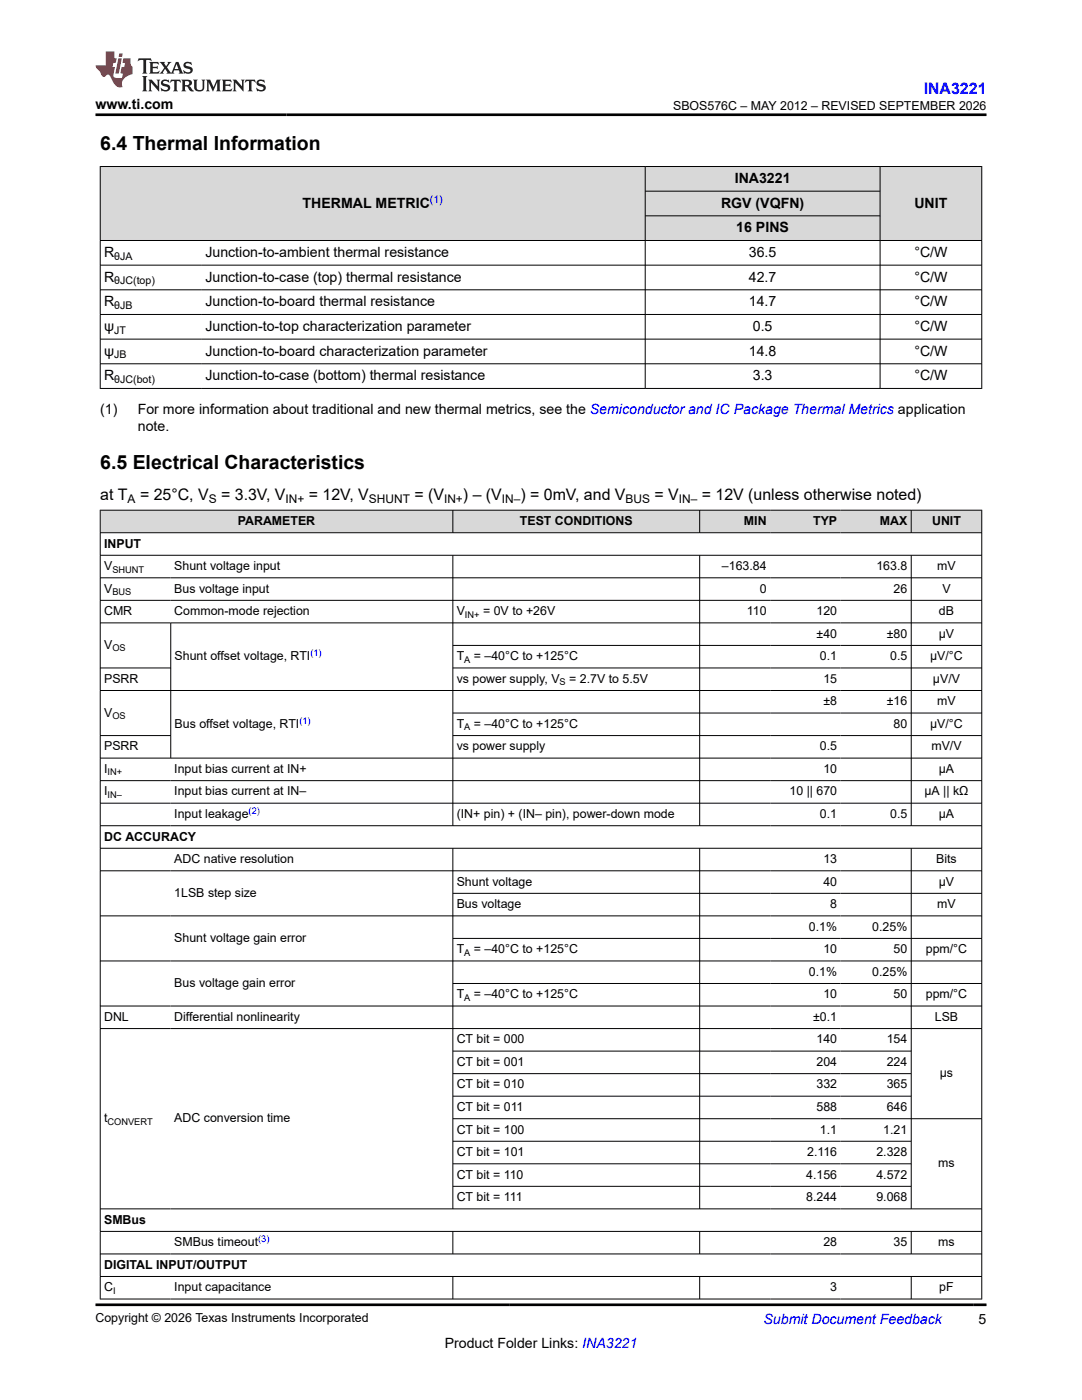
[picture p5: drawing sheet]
<svg xmlns="http://www.w3.org/2000/svg" width="216mm" height="279mm" viewBox="0 0 216 279" stroke-linecap="round" stroke-linejoin="round" font-family="sans-serif">
<defs><g id="words">
<g font-size="3.9">
<text x="20" y="29.9">6.4 Thermal Information</text>
<text x="20" y="93.6">6.5 Electrical Characteristics</text>
</g>
<text font-size="3.2" fill="#00f" x="184.3" y="18.7">INA3221</text>
<g font-size="3.2">
<text x="20" y="99.7">at T</text>
<text x="27.9" y="99.7">= 25°C, V</text>
<text x="44.1" y="99.7">= 3.3V, V</text>
<text x="61.6" y="99.7">= 12V, V</text>
<text x="82.7" y="99.7">= (V</text>
<text x="92.4" y="99.7">) – (V</text>
<text x="103.8" y="99.7">) = 0mV, and V</text>
<text x="130.6" y="99.7">= V</text>
<text x="140" y="99.7">= 12V (unless otherwise noted)</text>
</g>
<g font-size="2.8">
<text x="19.1" y="21.8">www.ti.com</text>
<text x="60.4" y="41.4">THERMAL METRIC</text>
<text x="143.9" y="41.4">RGV (VQFN)</text>
<text x="146.6" y="36.5">INA3221</text>
<text x="182.5" y="41.4">UNIT</text>
<text x="146.9" y="46.3">16 PINS</text>
<text x="20.8" y="51.3">R</text>
<text x="41" y="51.3">Junction-to-ambient thermal resistance</text>
<text x="149.4" y="51.3">36.5</text>
<text x="182.4" y="51.3">°C/W</text>
<text x="20.8" y="56.2">R</text>
<text x="41" y="56.2">Junction-to-case (top) thermal resistance</text>
<text x="149.4" y="56.2">42.7</text>
<text x="182.4" y="56.2">°C/W</text>
<text x="20.8" y="61.1">R</text>
<text x="41" y="61.1">Junction-to-board thermal resistance</text>
<text x="149.4" y="61.1">14.7</text>
<text x="182.4" y="61.1">°C/W</text>
<text x="20.8" y="66">ψ</text>
<text x="20.8" y="71">ψ</text>
<text x="41" y="66">Junction-to-top characterization parameter</text>
<text x="41" y="71">Junction-to-board characterization parameter</text>
<text x="149.4" y="71">14.8</text>
<text x="150.2" y="66">0.5</text>
<text x="182.4" y="66">°C/W</text>
<text x="182.4" y="71">°C/W</text>
<text x="20.8" y="75.9">R</text>
<text x="41" y="75.9">Junction-to-case (bottom) thermal resistance</text>
<text x="150.2" y="75.9">3.3</text>
<text x="182.4" y="75.9">°C/W</text>
<text x="20" y="82.7">(1)</text>
<text x="27.5" y="82.7">For more information about traditional and new thermal metrics, see the Semiconductor and IC Package Thermal Metrics application</text>
<text x="27.5" y="86.1">note.</text>
<text x="88.7" y="269">Product Folder Links: INA3221</text>
<text x="195.3" y="264.2">5</text>
</g>
<text font-size="2.8" fill="#00f" x="152.4" y="264.2">Submit Document Feedback</text>
<g font-size="2.5">
<text x="134.3" y="21.9">SBOS576C – MAY 2012 – REVISED SEPTEMBER 2026</text>
<text x="47.5" y="104.8">PARAMETER</text>
<text x="103.7" y="104.8">TEST CONDITIONS</text>
<text x="148.5" y="104.8">MIN</text>
<text x="162.2" y="104.8">TYP</text>
<text x="175.6" y="104.8">MAX</text>
<text x="186" y="104.8">UNIT</text>
<text x="20.8" y="109.3">INPUT</text>
<text x="20.8" y="113.8">V</text>
<text x="34.8" y="113.8">Shunt voltage input</text>
<text x="144.1" y="113.8">–163.84</text>
<text x="174.9" y="113.8">163.8</text>
<text x="187" y="113.8">mV</text>
<text x="20.8" y="118.3">V</text>
<text x="34.8" y="118.3">Bus voltage input</text>
<text x="151.6" y="118.3">0</text>
<text x="178.3" y="118.3">26</text>
<text x="188" y="118.3">V</text>
<text x="20.8" y="122.8">CMR</text>
<text x="34.8" y="122.8">Common-mode rejection</text>
<text x="91.1" y="122.8">V</text>
<text x="96.4" y="122.8">= 0V to +26V</text>
<text x="149" y="122.8">110</text>
<text x="162.9" y="122.8">120</text>
<text x="187.4" y="122.8">dB</text>
<text x="20.8" y="129.5">V</text>
<text x="34.8" y="131.8">Shunt offset voltage, RTI</text>
<text x="91.1" y="131.8">T</text>
<text x="94.6" y="131.8">= –40°C to +125°C</text>
<text x="162.9" y="127.3">±40</text>
<text x="163.6" y="131.8">0.1</text>
<text x="177" y="127.3">±80</text>
<text x="177.6" y="131.8">0.5</text>
<text x="185.6" y="131.8">μV/°C</text>
<text x="187.3" y="127.3">μV</text>
<text x="20.8" y="136.3">PSRR</text>
<text x="91.1" y="136.3">vs power supply, V</text>
<text x="113.6" y="136.3">= 2.7V to 5.5V</text>
<text x="164.3" y="136.3">15</text>
<text x="186.2" y="136.3">μV/V</text>
<text x="20.8" y="143">V</text>
<text x="164.3" y="140.8">±8</text>
<text x="177" y="140.8">±16</text>
<text x="187" y="140.8">mV</text>
<text x="20.8" y="149.8">PSRR</text>
<text x="34.8" y="145.3">Bus offset voltage, RTI</text>
<text x="91.1" y="145.3">T</text>
<text x="91.1" y="149.8">vs power supply</text>
<text x="94.6" y="145.3">= –40°C to +125°C</text>
<text x="163.6" y="149.8">0.5</text>
<text x="178.3" y="145.3">80</text>
<text x="185.6" y="145.3">μV/°C</text>
<text x="185.8" y="149.8">mV/V</text>
<text x="20.8" y="154.3">I</text>
<text x="34.8" y="154.3">Input bias current at IN+</text>
<text x="164.3" y="154.3">10</text>
<text x="187.3" y="154.3">μA</text>
<text x="20.8" y="158.8">I</text>
<text x="34.8" y="158.8">Input bias current at IN–</text>
<text x="157.5" y="158.8">10 || 670</text>
<text x="184.5" y="158.8">μA || kΩ</text>
<text x="20.8" y="167.8">DC ACCURACY</text>
<text x="34.8" y="163.3">Input leakage</text>
<text x="91.1" y="163.3">(IN+ pin) + (IN– pin), power-down mode</text>
<text x="163.6" y="163.3">0.1</text>
<text x="177.6" y="163.3">0.5</text>
<text x="187.3" y="163.3">μA</text>
<text x="34.8" y="172.2">ADC native resolution</text>
<text x="164.3" y="172.2">13</text>
<text x="186.8" y="172.2">Bits</text>
<text x="34.8" y="179">1LSB step size</text>
<text x="91.1" y="176.7">Shunt voltage</text>
<text x="164.3" y="176.7">40</text>
<text x="187.3" y="176.7">μV</text>
<text x="91.1" y="181.2">Bus voltage</text>
<text x="161.4" y="185.7">0.1%</text>
<text x="165.7" y="181.2">8</text>
<text x="174.1" y="185.7">0.25%</text>
<text x="187" y="181.2">mV</text>
<text x="34.8" y="188">Shunt voltage gain error</text>
<text x="91.1" y="190.2">T</text>
<text x="94.6" y="190.2">= –40°C to +125°C</text>
<text x="164.3" y="190.2">10</text>
<text x="178.3" y="190.2">50</text>
<text x="184.7" y="190.2">ppm/°C</text>
<text x="34.8" y="197">Bus voltage gain error</text>
<text x="161.4" y="194.7">0.1%</text>
<text x="174.1" y="194.7">0.25%</text>
<text x="20.8" y="203.7">DNL</text>
<text x="34.8" y="203.7">Differential nonlinearity</text>
<text x="91.1" y="199.2">T</text>
<text x="94.6" y="199.2">= –40°C to +125°C</text>
<text x="162.3" y="203.7">±0.1</text>
<text x="164.3" y="199.2">10</text>
<text x="178.3" y="199.2">50</text>
<text x="184.7" y="199.2">ppm/°C</text>
<text x="186.5" y="203.7">LSB</text>
<text x="91.1" y="208.2">CT bit = 000</text>
<text x="162.9" y="208.2">140</text>
<text x="176.9" y="208.2">154</text>
<text x="91.1" y="212.7">CT bit = 001</text>
<text x="162.9" y="212.7">204</text>
<text x="176.9" y="212.7">224</text>
<text x="187.5" y="215">µs</text>
<text x="91.1" y="217.2">CT bit = 010</text>
<text x="91.1" y="221.7">CT bit = 011</text>
<text x="162.9" y="217.2">332</text>
<text x="162.9" y="221.7">588</text>
<text x="176.9" y="217.2">365</text>
<text x="176.9" y="221.7">646</text>
<text x="20.8" y="224">t</text>
<text x="34.8" y="224">ADC conversion time</text>
<text x="91.1" y="226.2">CT bit = 100</text>
<text x="163.6" y="226.2">1.1</text>
<text x="176.3" y="226.2">1.21</text>
<text x="91.1" y="230.7">CT bit = 101</text>
<text x="161.1" y="230.7">2.116</text>
<text x="174.9" y="230.7">2.328</text>
<text x="187.2" y="233">ms</text>
<text x="91.1" y="235.2">CT bit = 110</text>
<text x="91.1" y="239.7">CT bit = 111</text>
<text x="160.9" y="235.2">4.156</text>
<text x="160.9" y="239.7">8.244</text>
<text x="174.9" y="235.2">4.572</text>
<text x="174.9" y="239.7">9.068</text>
<text x="20.8" y="244.2">SMBus</text>
<text x="34.8" y="248.7">SMBus timeout</text>
<text x="164.3" y="248.7">28</text>
<text x="178.3" y="248.7">35</text>
<text x="187.2" y="248.7">ms</text>
<text x="20.8" y="253.2">DIGITAL INPUT/OUTPUT</text>
<text x="20.8" y="257.7">C</text>
<text x="34.8" y="257.7">Input capacitance</text>
<text x="165.7" y="257.7">3</text>
<text x="187.4" y="257.7">pF</text>
<text x="19.1" y="263.9">Copyright © 2026 Texas Instruments Incorporated</text>
</g>
<g font-size="2.4">
<text x="25.5" y="100.3">A</text>
<text x="41.7" y="100.3">S</text>
<text x="57" y="100.3">IN+</text>
<text x="73.6" y="100.3">SHUNT</text>
<text x="88.6" y="100.3">IN+</text>
<text x="100.1" y="100.3">IN–</text>
<text x="124.8" y="100.3">BUS</text>
<text x="135.5" y="100.3">IN–</text>
</g>
<text font-size="2.1" fill="#00f" x="85.8" y="40.5">(1)</text>
<g font-size="2.1">
<text x="22.8" y="51.8">θJA</text>
<text x="22.8" y="56.8">θJC(top)</text>
<text x="22.8" y="61.7">θJB</text>
<text x="22.8" y="66.6">JT</text>
<text x="22.8" y="71.5">JB</text>
<text x="22.8" y="76.4">θJC(bot)</text>
</g>
<g font-size="1.9">
<text x="22.4" y="114.3">SHUNT</text>
<text x="22.4" y="118.8">BUS</text>
<text x="92.8" y="123.3">IN+</text>
<text x="22.4" y="130">OS</text>
<text x="92.6" y="132.3">A</text>
<text x="111.7" y="136.8">S</text>
<text x="22.4" y="143.5">OS</text>
<text x="92.6" y="145.8">A</text>
<text x="21.5" y="154.8">IN+</text>
<text x="21.5" y="159.2">IN–</text>
<text x="92.6" y="190.7">A</text>
<text x="92.6" y="199.7">A</text>
<text x="21.5" y="224.5">CONVERT</text>
<text x="22.6" y="258.2">I</text>
</g>
<g font-size="1.9" fill="#00f">
<text x="61.9" y="130.9">(1)</text>
<text x="59.7" y="144.4">(1)</text>
<text x="49.6" y="162.4">(2)</text>
<text x="51.5" y="247.9">(3)</text>
</g>
</g></defs>
<g fill="#d8d8d8">
<path d="M20.1 33.3h108.6v14.6h-108.6z" fill-rule="evenodd"/>
<path d="M128.8 33.3h46.7v4.8h-46.7z" fill-rule="evenodd"/>
<path d="M175.7 33.3h20.1v14.6h-20.1z" fill-rule="evenodd"/>
<path d="M128.8 38.2h46.7v4.8h-46.7z" fill-rule="evenodd"/>
<path d="M128.8 43.1h46.7v4.8h-46.7z" fill-rule="evenodd"/>
</g>
<g fill="none" stroke="#000" stroke-width=".2">
<path d="M19.9 33.2h176.1M20 33.2v44.4M128.7 33.2v44.4M128.7 38.2h47M175.6 33.2v44.4M195.9 33.2v44.4M19.9 48h176.1M19.9 52.9h176.1M19.9 57.8h176.1M128.7 43.1h47M19.9 62.8h176.1M19.9 67.7h176.1"/>
<path d="M19.9 72.6h176.1M19.9 77.5h176.1"/>
</g>
<g fill="#d8d8d8">
<path d="M20.1 101.9h70.2v4.4h-70.2z" fill-rule="evenodd"/>
<path d="M90.4 101.9h49.2v4.4h-49.2z" fill-rule="evenodd"/>
<path d="M139.7 101.9h14v4.4h-14z" fill-rule="evenodd"/>
<path d="M153.7 101.9h14.1v4.4h-14.1z" fill-rule="evenodd"/>
<path d="M167.8 101.9h14v4.4h-14z" fill-rule="evenodd"/>
<path d="M181.9 101.9h13.9v4.4h-13.9z" fill-rule="evenodd"/>
</g>
<g fill="none" stroke="#000" stroke-width=".2">
<path d="M19.9 101.8h176.1M19.9 106.3h176.1M19.9 110.8h176.1M19.9 115.3h176.1M19.9 119.8h176.1M20 101.8v157.5M90.4 101.8v4.6M90.4 110.8v54.1M139.6 101.8v4.6M139.6 110.8v54.1M181.8 101.8v4.6M181.8 110.8v54.1"/>
<path d="M195.9 101.8v157.5M19.9 124.3h176.1M19.9 133.3h14.2M19.9 137.8h176.1M34.1 124.3v27.1M90.4 133.3h105.6M90.4 128.8h105.6M19.9 146.8h14.2M19.9 151.3h176.1M19.9 155.8h176.1M90.4 146.8h105.6M90.4 142.3h105.6"/>
<path d="M19.9 160.3h176.1M19.9 164.8h176.1M19.9 169.3h176.1M19.9 173.8h176.1M90.4 169.3v72M90.4 178.3h105.6M139.6 169.3v72M181.8 169.3v72M19.9 182.8h176.1M19.9 191.8h176.1M90.4 187.3h105.6M90.4 196.3h105.6"/>
<path d="M19.9 200.8h176.1M19.9 205.3h176.1M90.4 209.8h91.5M90.4 214.3h91.5M90.4 218.8h91.5M90.4 223.3h105.6M90.4 227.8h91.5M90.4 232.3h91.5M90.4 236.8h91.5M19.9 241.3h176.1M19.9 245.8h176.1M19.9 250.3h176.1"/>
<path d="M19.9 254.7h176.1M19.9 259.2h176.1M90.4 245.8v4.5M90.4 254.7v4.6M139.6 245.8v4.5M139.6 254.7v4.6M181.8 245.8v4.5M181.8 254.7v4.6"/>
</g>
<path d="M27.7 11.6l-.2 .6 .5-.2h.6v.1v2.2l-.2 .4h1l-.2-.4v-2.2v-.1h.5l.5 .2-.1-.6zM29.8 12.4l.2 .3v1.6l-.2 .4h1.9l.1-.6a1.08 1.08 0 0 1-1.3 .2v-.7h.6l.4 .2v-.7l-.4 .2h-.6v-.5l.2-.2a1 1 0 0 1 1 .3l-.1-.5zM31.8 12.4l1 1.1-1 1.2h.9l-.2-.2 .4-.8 .5 .8-.2 .2h1.6l-.2-.2 .1-.5h1l.1 .5-.1 .2h.9l-.2-.4-.8-1.9h-.5l-1 2.1-.8-1.1 .9-1h-.8l.2 .2-.5 .6-.3-.6 .1-.2zM35.2 12.8l.4 1h-.8zM36.8 12.5a.65 .65 0 0 0-.2 .7 .65 .65 0 0 0 .6 .5l.7 .1 .1 .3a.79 .79 0 0 1-.7 .4 .79 .79 0 0 1-.7-.5l.1 .7 .2-.1a.93 .93 0 0 0 1.1 0 .93 .93 0 0 0 .4-.9 1.46 1.46 0 0 0-1.2-.6l-.1-.3a1.09 1.09 0 0 1 1.2 .2l-.2-.6-.1 .1-.6-.2zM28.4 15.2l.2 .4v2.2l-.2 .4h1l-.2-.4v-2.2l.2-.4zM29.6 15.9l.2 .4v1.5l-.2 .4h.8l-.3-.4v-1.3l1.7 1.8v-2l.2-.4h-.8l.2 .2 .1 1.1-1.2-1.3zM32.3 16a.65 .65 0 0 0-.2 .8 .65 .65 0 0 0 .7 .4l.6 .2 .1 .2a.79 .79 0 0 1-.7 .4 .79 .79 0 0 1-.7-.5l.1 .7 .2-.1a.93 .93 0 0 0 1.1 .1 .93 .93 0 0 0 .4-1 1.46 1.46 0 0 0-1.2-.5l-.1-.4a1.09 1.09 0 0 1 1.2 .2l-.2-.6-.1 .1-.6-.1zM34.1 15.9l-.1 .6a.63 .63 0 0 1 .7-.3l.1 1.6-.3 .4h1l-.2-.4v-1.6a.66 .66 0 0 1 .8 .3l-.1-.6zM36.2 15.9l.2 .4v1.5l-.2 .4h.9l-.2-.2v-.7h.5l.1 .2a.79 .79 0 0 0 1.2 .6l-1-.9a.61 .61 0 0 0 .6-.6 .61 .61 0 0 0-.5-.7zM36.9 16.2h.2a.47 .47 0 0 1 .5 .1 .47 .47 0 0 1 .1 .5l-.2 .1-.6 .1zM38.5 15.9l.2 .2a2.27 2.27 0 0 0 .4 2 1.04 1.04 0 0 0 1.7-.7v-1.3l.2-.2h-.8l.2 .4v1.1a.6 .6 0 0 1-.6 .6 .6 .6 0 0 1-.6-.6v-1.1l.3-.4zM41.1 15.9l.2 .4v1.5l-.2 .4h.7l-.2-.4v-1.4l.9 1.9 .8-1.9v1.4l-.2 .4h1l-.3-.4v-1.5l.3-.4h-.8l-.7 1.5-.7-1.5zM44.3 15.9l.2 .4v1.5l-.2 .4h1.9l.1-.6a1.09 1.09 0 0 1-1.3 .2v-.7h.6l.4 .2v-.6l-.4 .2h-.6v-.6l.2-.1a1.01 1.01 0 0 1 1 .3l-.1-.6zM46.4 15.9l.3 .4v1.5l-.3 .4h.8l-.2-.4v-1.3l1.6 1.8v-2l.2-.4h-.7l.2 .2v1.1l-1.2-1.3zM49 15.9l-.1 .6a.63 .63 0 0 1 .8-.3v1.6l-.3 .4h1l-.2-.4v-1.6a.66 .66 0 0 1 .8 .3l-.1-.6zM51.4 16a.65 .65 0 0 0-.2 .8 .65 .65 0 0 0 .6 .4l.6 .2 .2 .2a.79 .79 0 0 1-.8 .4 .79 .79 0 0 1-.6-.5l.1 .7 .2-.1a.93 .93 0 0 0 1 .1 .93 .93 0 0 0 .5-1 1.46 1.46 0 0 0-1.3-.5l-.1-.4a1.09 1.09 0 0 1 1.3 .2l-.2-.6-.2 .1-.5-.1z" fill="#231f20"/>
<path d="M21.1 10.3v2.7h-2v.4l.9 1a.95 .95 0 0 0 .9 .9 .59 .59 0 0 1 .6-.4 .59 .59 0 0 1 .5 .3l.4 .8a1.59 1.59 0 0 0 2.1 1.4 1.61 1.61 0 0 1 1-2.3l1-.3-.1-1.5a1.59 1.59 0 0 1-.4-1.7h-1.4l-.2 .9h.5l-.1 .9h-.5l-.2 .9v.3l.4 .1-.2 .9h-.6a.73 .73 0 0 1-1.1-.7l.3-1.5h-.5l.2-.9h.5l.2-.9h-.5v-1.3zM23.6 11.6l-.6 3.1h.7l.6-3.1zM23.8 10.7l-.1 .6h.7l.1-.6z" fill="#ed1c24"/>
<path d="M19.1 22.9h177.8M19.1 260.4h177.8" fill="none" stroke="#000" stroke-width=".53"/>
<use href="#words"/>
</svg>
